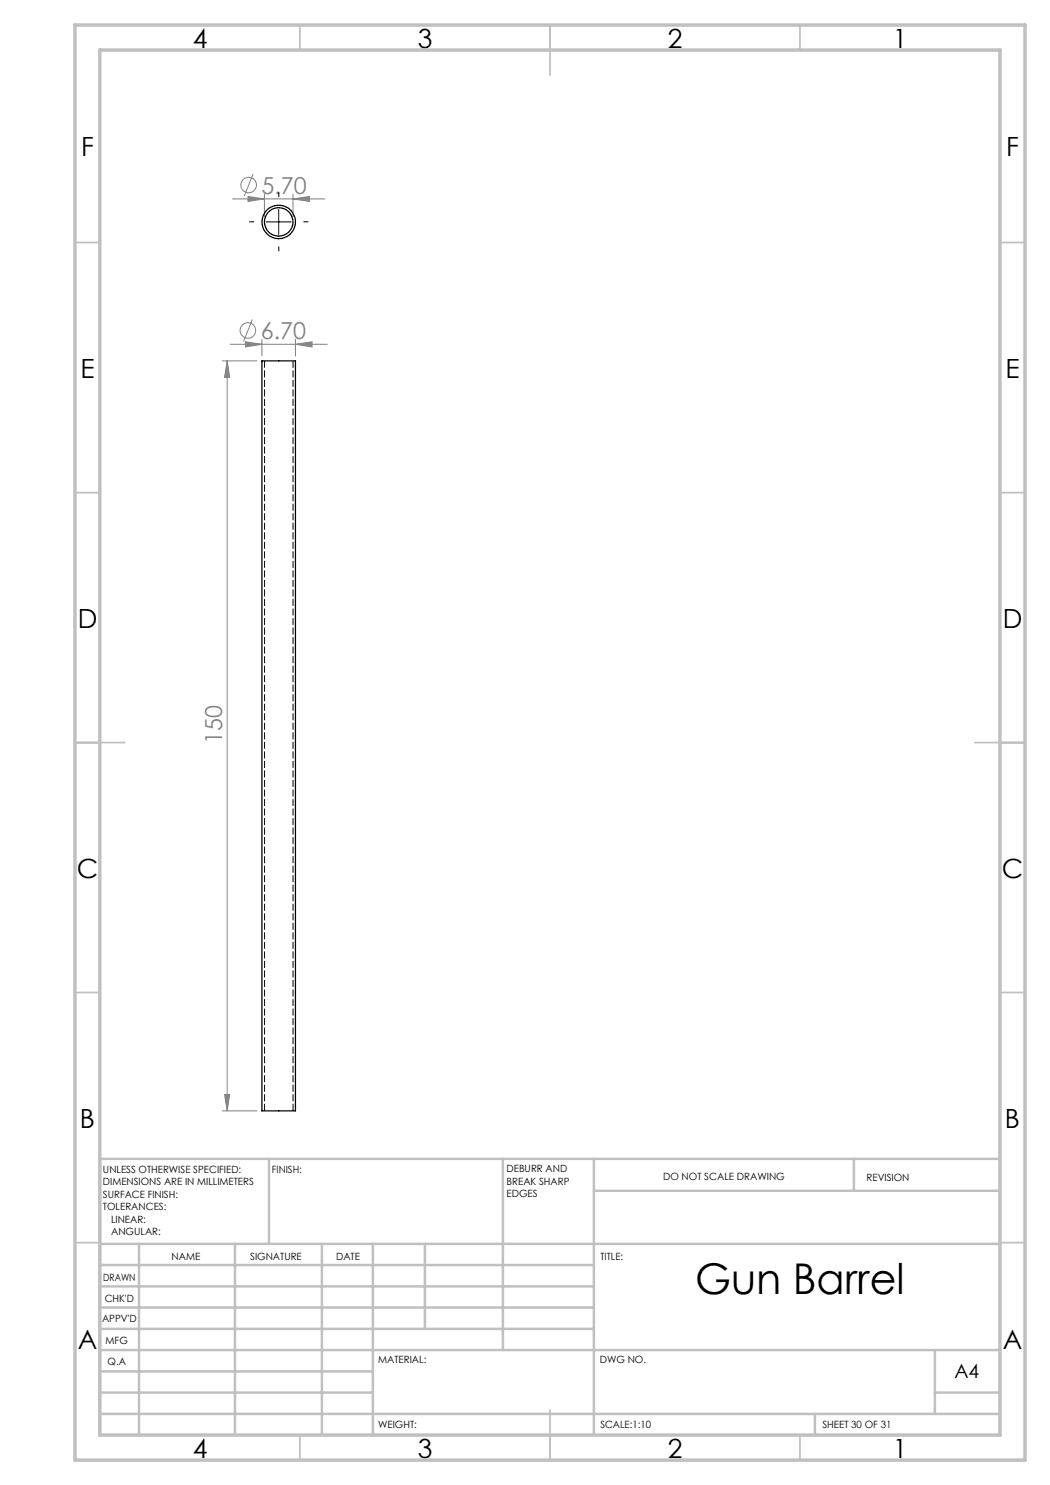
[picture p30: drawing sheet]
<svg xmlns="http://www.w3.org/2000/svg" width="210mm" height="297mm" viewBox="0 0 210 297" stroke-linecap="round" stroke-linejoin="round" font-family="sans-serif">
<defs><g id="words">
<text font-size="8.5" x="139" y="258.8">Gun Barrel</text>
<g font-size="5.3">
<text x="38.5" y="9.5">4</text>
<text x="83.5" y="9.5">3</text>
<text x="133.6" y="9.5">2</text>
<text x="178.6" y="9.5">1</text>
<text x="16.2" y="31.3">F</text>
<text x="201.2" y="31.3">F</text>
<text x="16.1" y="75.5">E</text>
<text x="201.1" y="75.5">E</text>
<text x="15.5" y="125.5">D</text>
<text x="200.5" y="125.5">D</text>
<text x="15.4" y="175.5">C</text>
<text x="200.4" y="175.5">C</text>
<text x="16" y="225.5">B</text>
<text x="201" y="225.5">B</text>
<text x="15.5" y="269.8">A</text>
<text x="200.5" y="269.8">A</text>
<text x="38.5" y="291.5">4</text>
<text x="83.5" y="291.5">3</text>
<text x="133.6" y="291.5">2</text>
<text x="178.6" y="291.5">1</text>
</g>
<g font-size="4.7" fill="#808080">
<text x="52.3" y="38.7">5.70</text>
<text x="52.2" y="67.8">6.70</text>
<text x="44.4" y="148.8" transform="rotate(-90 44.4 148.8)">150</text>
</g>
<text font-size="3.9" x="190.9" y="275.5">A4</text>
<g font-size="2">
<text x="20.6" y="234.6">UNLESS OTHERWISE SPECIFIED:</text>
<text x="20.6" y="237.1">DIMENSIONS ARE IN MILLIMETERS</text>
<text x="20.6" y="239.6">SURFACE FINISH:</text>
<text x="54.4" y="234.6">FINISH:</text>
<text x="101.3" y="234.5">DEBURR AND</text>
<text x="101.3" y="237">BREAK SHARP</text>
<text x="101.3" y="239.5">EDGES</text>
<text x="132.6" y="236">DO NOT SCALE DRAWING</text>
<text x="173.3" y="236.2">REVISION</text>
<text x="20.6" y="242.1">TOLERANCES:</text>
<text x="22.2" y="244.6">LINEAR:</text>
<text x="22.2" y="247.1">ANGULAR:</text>
<text x="34.3" y="252">NAME</text>
<text x="50" y="251.9">SIGNATURE</text>
<text x="67.2" y="251.9">DATE</text>
<text x="120.1" y="251.9">TITLE:</text>
<text x="20.6" y="256.1">DRAWN</text>
<text x="20.9" y="260.3">CHK'D</text>
<text x="20.4" y="264.4">APPV'D</text>
<text x="21.1" y="268.8">MFG</text>
<text x="21.5" y="273">Q.A</text>
<text x="75.6" y="272.5">MATERIAL:</text>
<text x="120" y="272.5">DWG NO.</text>
<text x="75.6" y="285.5">WEIGHT:</text>
<text x="120.1" y="285.6">SCALE:1:10</text>
<text x="164.5" y="285.6">SHEET 30 OF 31</text>
</g>
</g></defs>
<g fill="none" stroke="#808080" stroke-width=".2">
<path d="M46.5 39.8h18.4M49.6 39.3l3.3 .5-3.3 .5zM50.6 34.8l-1.7 4.4M52.9 38.8v4.6M58.6 39.8l3.3-.5v1zM58.6 38.8v4.6M44.4 72.2h7M45.4 72.2v150M45.4 72.2l.5 3.3h-1zM46 68.9h19.4M49.1 68.4l3.3 .5-3.3 .5zM50.5 63.9l-1.8 4.4"/>
<path d="M52.4 67.9v3.3M59.1 68.9l3.3-.5v1zM59.1 67.9v3.3M44.9 218.9h1l-.5 3.3zM44.4 222.2h7"/>
<circle cx="49.7" cy="37" r="1.56"/>
<circle cx="49.6" cy="66.1" r="1.55"/>
</g>
<path d="M55.8 39.4v-.9M50.8 44.4h-.9M55.8 49.4v.8M60.8 44.4h.8" fill="none" stroke="#000" stroke-width=".2" stroke-dasharray="15.2 1.3 1.3 1.3"/>
<path d="M53.2 44.4h5M55.7 41.9v5" fill="none" stroke="#000" stroke-width=".2"/>
<g fill="none" stroke="#c0c0c0" stroke-width=".35">
<path d="M60 5v5M110 5v10M160 5v5M15 48.5h5M200 48.5h5M15 98.5h5M200 98.5h5M15 148.5h10M195 148.5h10M15 198.5h5M200 198.5h5M15 248.5h5"/>
<path d="M200 248.5h5M60 287v5M110 282v10M160 287v5"/>
</g>
<g fill="none" stroke="#c0c0c0" stroke-width=".5">
<path d="M53.8 231.8v17M100.6 231.8v38.2M118.8 231.8v55.2M118.8 238.2h81.2M170.8 231.8v6.4M200 231.8h-180v55.2M20 248.8h180M20 257.3h98.8M20 253h98.8M27.8 248.8v38.2M47 248.8v38.2M64.4 248.8v38.2"/>
<path d="M74.6 248.8v38.2M85 248.8v17M20 265.8h98.8M20 261.5h98.8M20 278.5h54.6M20 274.3h54.6M20 270h180M187 278.5h13M187 270v12.8M20 282.8h180M163 282.8v4.2"/>
</g>
<path d="M15 5h190v287h-190zM20 10h180v277h-180z" fill="none" stroke="#c0c0c0" stroke-width=".7"/>
<g fill="#808080">
<path d="M59.1 68.9l3.3-.5v1zM49.1 68.4l3.3 .5-3.3 .5z"/>
<path d="M49.6 39.3l3.3 .5-3.3 .5zM58.6 39.8l3.3-.5v1z"/>
<path d="M45.4 72.2l.5 3.3h-1zM44.9 218.9h1l-.5 3.3z"/>
</g>
<g fill="none" stroke="#000" stroke-width=".25">
<path d="M52.4 72.2h6.7v150h-6.7z"/>
<circle cx="55.7" cy="44.4" r="3.3"/>
<circle cx="55.7" cy="44.4" r="2.85"/>
</g>
<path d="M52.9 72.2v150M58.6 222.2v-150" fill="none" stroke="#000" stroke-width=".2" stroke-dasharray="1.3 .6" stroke-dashoffset="-.1"/>
<use href="#words"/>
</svg>
